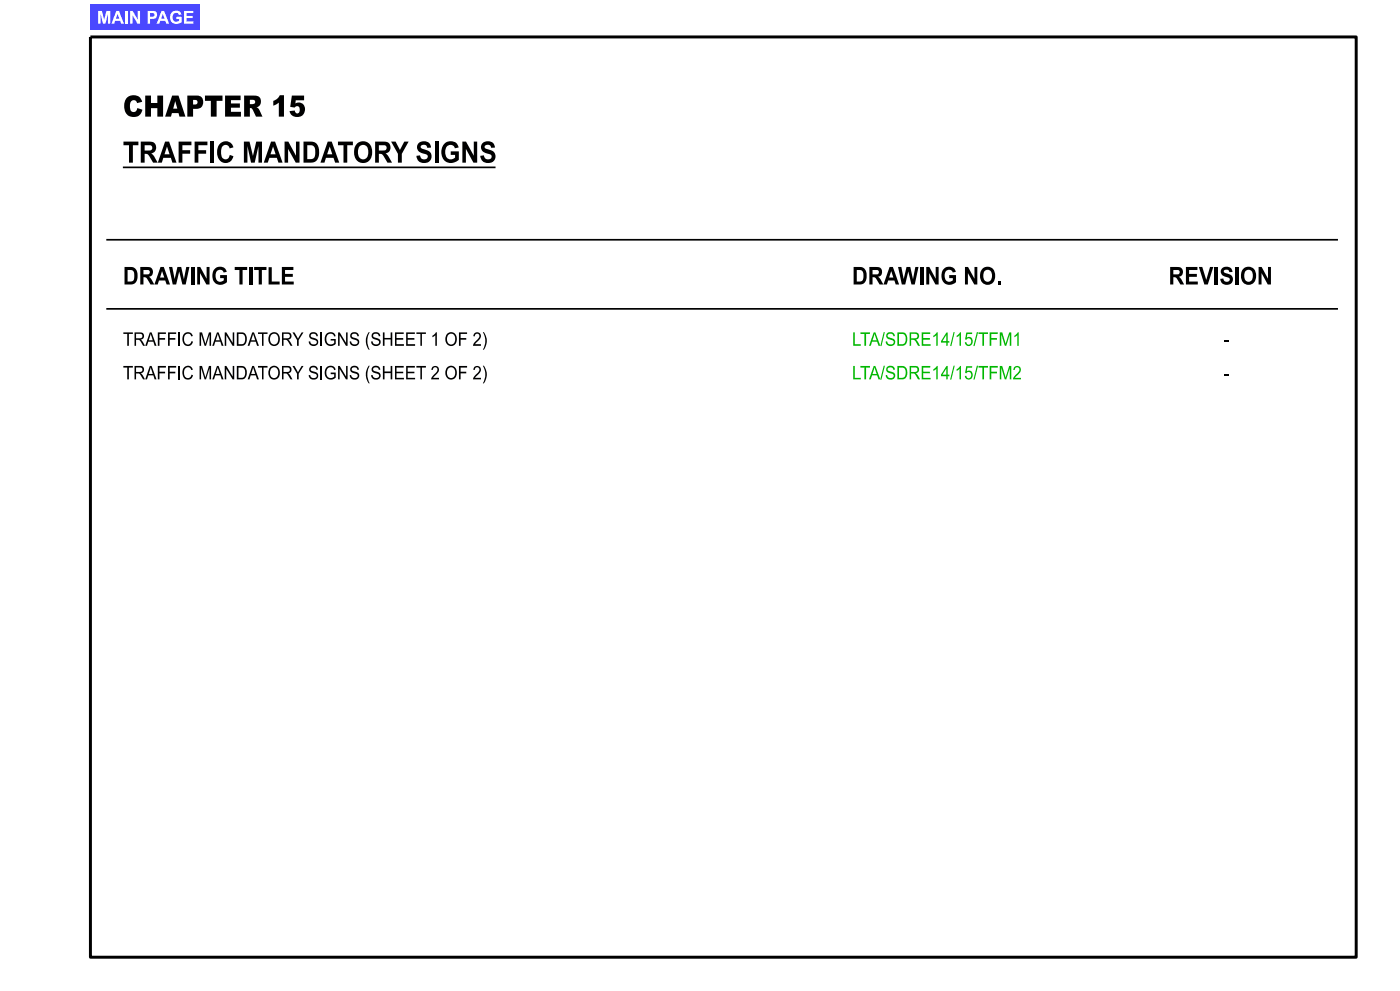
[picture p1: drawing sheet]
<svg xmlns="http://www.w3.org/2000/svg" width="420mm" height="297mm" viewBox="0 0 420 297" stroke-linecap="round" stroke-linejoin="round" font-family="sans-serif">
<defs><g id="words">
<g font-size="6.3">
<text x="36.9" y="34.9">CHAPTER 15</text>
<text x="36.9" y="48.7">TRAFFIC MANDATORY SIGNS</text>
</g>
<g font-size="5.2">
<text x="36.9" y="85.3">DRAWING TITLE</text>
<text x="255.6" y="85.3">DRAWING NO.</text>
<text x="350.6" y="85.3">REVISION</text>
</g>
<g font-size="4">
<text x="36.9" y="103.6">TRAFFIC MANDATORY SIGNS (SHEET 1 OF 2)</text>
<text x="367" y="103.6">-</text>
<text x="36.9" y="113.7">TRAFFIC MANDATORY SIGNS (SHEET 2 OF 2)</text>
<text x="367" y="113.7">-</text>
</g>
<g font-size="4" fill="#00b700">
<text x="255.6" y="103.6">LTA/SDRE14/15/TFM1</text>
<text x="255.6" y="113.7">LTA/SDRE14/15/TFM2</text>
</g>
<text font-size="3.8" fill="#fff" x="29.1" y="7.1">MAIN PAGE</text>
</g></defs>
<path d="M36.9 50.2h111.8M31.9 71.9h369.5M31.9 92.6h369.5" fill="none" stroke="#000" stroke-width=".51"/>
<path d="M27.1 11.1h379.8v275.8h-379.8z" fill="none" stroke="#000" stroke-width=".89" stroke-linecap="butt"/>
<path d="M27.1 1.3h32.9v7.8h-32.9z" fill="#4a48ff"/>
<use href="#words"/>
</svg>
